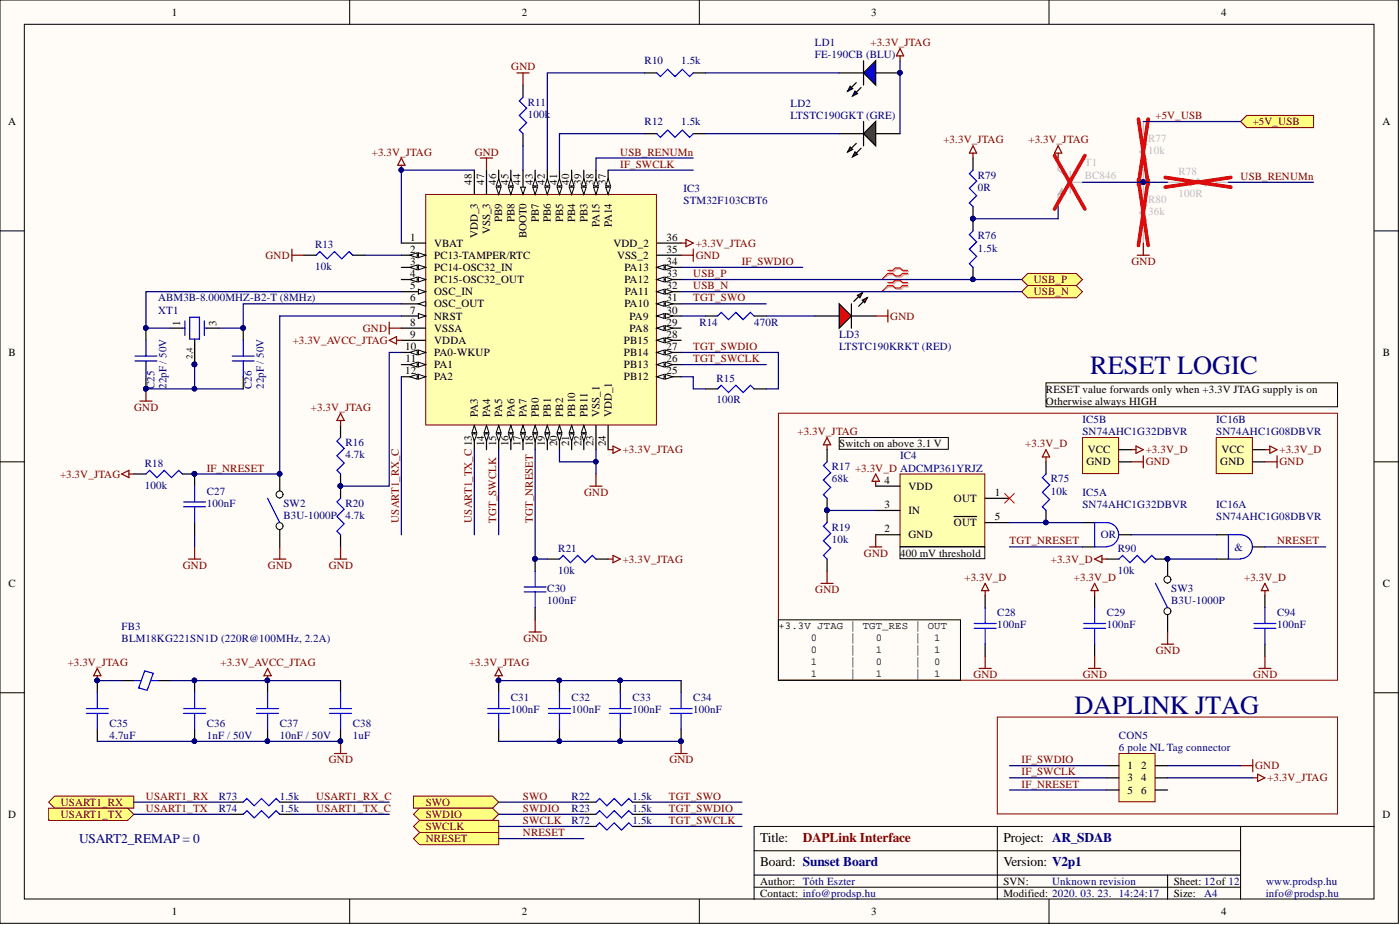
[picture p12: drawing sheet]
<svg xmlns="http://www.w3.org/2000/svg" width="292mm" height="193mm" viewBox="0 0 292 193" stroke-linecap="round" stroke-linejoin="round" font-family="sans-serif">
<defs><g id="words">
<g font-size="5.5" fill="#000080">
<text x="227.5" y="77.9">RESET LOGIC</text>
<text x="224.2" y="148.9">DAPLINK JTAG</text>
</g>
<text font-size="2.8" fill="#000080" x="16.5" y="175.9">USART2_REMAP = 0</text>
<g font-size="2.8">
<text x="158.6" y="175.6">Title:</text>
<text x="209.4" y="175.6">Project: AR_SDAB</text>
<text x="158.6" y="180.7">Board: Sunset Board</text>
<text x="209.4" y="180.7">Version: V2p1</text>
</g>
<text font-size="2.8" fill="#800000" x="167.5" y="175.6">DAPLink Interface</text>
<g font-size="2.3">
<text x="35.9" y="3.3">1</text>
<text x="108.9" y="3.3">2</text>
<text x="181.8" y="3.3">3</text>
<text x="254.8" y="3.3">4</text>
<text x="1.7" y="26.1">A</text>
<text x="288.4" y="26.1">A</text>
<text x="98.5" y="38.5" transform="rotate(-90 98.5 38.5)">48</text>
<text x="101" y="38.5" transform="rotate(-90 101 38.5)">47</text>
<text x="103.5" y="38.5" transform="rotate(-90 103.5 38.5)">46</text>
<text x="106.1" y="38.5" transform="rotate(-90 106.1 38.5)">45</text>
<text x="108.6" y="38.5" transform="rotate(-90 108.6 38.5)">44</text>
<text x="111.1" y="38.5" transform="rotate(-90 111.1 38.5)">43</text>
<text x="113.7" y="38.5" transform="rotate(-90 113.7 38.5)">42</text>
<text x="116.2" y="38.5" transform="rotate(-90 116.2 38.5)">41</text>
<text x="118.8" y="38.5" transform="rotate(-90 118.8 38.5)">40</text>
<text x="121.3" y="38.5" transform="rotate(-90 121.3 38.5)">39</text>
<text x="123.8" y="38.5" transform="rotate(-90 123.8 38.5)">38</text>
<text x="126.4" y="38.5" transform="rotate(-90 126.4 38.5)">37</text>
<text x="104.8" y="46.3" transform="rotate(-90 104.8 46.3)">PB9</text>
<text x="107.3" y="46.3" transform="rotate(-90 107.3 46.3)">PB8</text>
<text x="112.4" y="46.3" transform="rotate(-90 112.4 46.3)">PB7</text>
<text x="115" y="46.3" transform="rotate(-90 115 46.3)">PB6</text>
<text x="117.5" y="46.3" transform="rotate(-90 117.5 46.3)">PB5</text>
<text x="120" y="46.3" transform="rotate(-90 120 46.3)">PB4</text>
<text x="122.6" y="46.3" transform="rotate(-90 122.6 46.3)">PB3</text>
<text x="125.1" y="47.3" transform="rotate(-90 125.1 47.3)">PA15</text>
<text x="127.6" y="47.3" transform="rotate(-90 127.6 47.3)">PA14</text>
<text x="85.6" y="50.2">1</text>
<text x="85.6" y="52.7">2</text>
<text x="90.6" y="51.5">VBAT</text>
<text x="99.7" y="49.6" transform="rotate(-90 99.7 49.6)">VDD_3</text>
<text x="102.3" y="48.8" transform="rotate(-90 102.3 48.8)">VSS_3</text>
<text x="109.9" y="49.7" transform="rotate(-90 109.9 49.7)">BOOT0</text>
<text x="128" y="51.5">VDD_2</text>
<text x="139.1" y="52.7">35</text>
<text x="139.1" y="50.2">36</text>
<text x="85.6" y="55.3">3</text>
<text x="85.6" y="57.8">4</text>
<text x="90.6" y="54">PC13-TAMPER/RTC</text>
<text x="90.6" y="56.5">PC14-OSC32_IN</text>
<text x="90.6" y="59.1">PC15-OSC32_OUT</text>
<text x="128.7" y="54">VSS_2</text>
<text x="130.3" y="59.1">PA12</text>
<text x="130.3" y="56.5">PA13</text>
<text x="139.1" y="57.8">33</text>
<text x="139.1" y="55.3">34</text>
<text x="85.6" y="60.3">5</text>
<text x="85.6" y="62.9">6</text>
<text x="85.6" y="65.4">7</text>
<text x="90.6" y="61.6">OSC_IN</text>
<text x="90.6" y="64.1">OSC_OUT</text>
<text x="130.3" y="64.1">PA10</text>
<text x="130.3" y="61.6">PA11</text>
<text x="139.1" y="65.4">30</text>
<text x="139.1" y="62.9">31</text>
<text x="139.1" y="60.3">32</text>
<text x="37.6" y="67.9" transform="rotate(-90 37.6 67.9)">1</text>
<text x="45.2" y="67.9" transform="rotate(-90 45.2 67.9)">3</text>
<text x="85.6" y="67.9">8</text>
<text x="85.6" y="70.5">9</text>
<text x="90.6" y="66.7">NRST</text>
<text x="90.6" y="69.2">VSSA</text>
<text x="90.6" y="71.8">VDDA</text>
<text x="130.2" y="71.8">PB15</text>
<text x="131.4" y="69.2">PA8</text>
<text x="131.4" y="66.7">PA9</text>
<text x="139.1" y="70.5">28</text>
<text x="139.1" y="67.9">29</text>
<text x="1.8" y="74.3">B</text>
<text x="84.5" y="73">10</text>
<text x="84.6" y="75.6">11</text>
<text x="90.6" y="74.3">PA0-WKUP</text>
<text x="90.6" y="76.8">PA1</text>
<text x="130.2" y="76.8">PB13</text>
<text x="130.2" y="74.3">PB14</text>
<text x="139.1" y="75.6">26</text>
<text x="139.1" y="73">27</text>
<text x="288.5" y="74.3">B</text>
<text x="84.5" y="78.1">12</text>
<text x="90.6" y="79.4">PA2</text>
<text x="130.2" y="79.4">PB12</text>
<text x="139.1" y="78.1">25</text>
<text x="218.2" y="81.9">RESET value forwards only when +3.3V JTAG supply is on</text>
<text x="99.7" y="87" transform="rotate(-90 99.7 87)">PA3</text>
<text x="102.3" y="87" transform="rotate(-90 102.3 87)">PA4</text>
<text x="104.8" y="87" transform="rotate(-90 104.8 87)">PA5</text>
<text x="107.3" y="87" transform="rotate(-90 107.3 87)">PA6</text>
<text x="109.9" y="87" transform="rotate(-90 109.9 87)">PA7</text>
<text x="112.4" y="87" transform="rotate(-90 112.4 87)">PB0</text>
<text x="115" y="87" transform="rotate(-90 115 87)">PB1</text>
<text x="117.5" y="87" transform="rotate(-90 117.5 87)">PB2</text>
<text x="120" y="87" transform="rotate(-90 120 87)">PB10</text>
<text x="122.6" y="87" transform="rotate(-90 122.6 87)">PB11</text>
<text x="125.1" y="87" transform="rotate(-90 125.1 87)">VSS_1</text>
<text x="127.6" y="87" transform="rotate(-90 127.6 87)">VDD_1</text>
<text x="218.2" y="84.4">Otherwise always HIGH</text>
<text x="101" y="93" transform="rotate(-90 101 93)">14</text>
<text x="103.5" y="93" transform="rotate(-90 103.5 93)">15</text>
<text x="106.1" y="93" transform="rotate(-90 106.1 93)">16</text>
<text x="108.6" y="93" transform="rotate(-90 108.6 93)">17</text>
<text x="111.1" y="93" transform="rotate(-90 111.1 93)">18</text>
<text x="113.7" y="93" transform="rotate(-90 113.7 93)">19</text>
<text x="116.2" y="93" transform="rotate(-90 116.2 93)">20</text>
<text x="118.8" y="93" transform="rotate(-90 118.8 93)">21</text>
<text x="121.3" y="93" transform="rotate(-90 121.3 93)">22</text>
<text x="123.8" y="93" transform="rotate(-90 123.8 93)">23</text>
<text x="126.4" y="93" transform="rotate(-90 126.4 93)">24</text>
<text x="175.1" y="93.3">Switch on above 3.1 V</text>
<text x="226.9" y="94.6">VCC</text>
<text x="254.9" y="94.6">VCC</text>
<text x="184.6" y="100.9">4</text>
<text x="226.7" y="97.1">GND</text>
<text x="254.6" y="97.1">GND</text>
<text x="184.6" y="106">3</text>
<text x="189.6" y="107.2">IN</text>
<text x="189.6" y="102.2">VDD</text>
<text x="199" y="104.7">OUT</text>
<text x="207.6" y="103.4">1</text>
<text x="184.6" y="111.1">2</text>
<text x="189.6" y="112.3">GND</text>
<text x="199" y="109.8">OUT</text>
<text x="207.6" y="108.5">5</text>
<text x="187.8" y="116.1">400 mV threshold</text>
<text x="1.8" y="122.5">C</text>
<text x="288.5" y="122.5">C</text>
<text x="235.2" y="160.5">1</text>
<text x="238.1" y="160.5">2</text>
<text x="235.2" y="163">3</text>
<text x="235.2" y="165.6">5</text>
<text x="238.1" y="163">4</text>
<text x="238.1" y="165.6">6</text>
<text x="1.7" y="170.6">D</text>
<text x="288.4" y="170.6">D</text>
<text x="158.6" y="184.6">Author: Tóth Eszter</text>
<text x="209.4" y="184.6">SVN:</text>
<text x="244.9" y="184.6">Sheet: 12of 12</text>
<text x="35.9" y="190.9">1</text>
<text x="108.9" y="190.9">2</text>
<text x="158.6" y="187.1">Contact: info@prodsp.hu</text>
<text x="181.8" y="190.9">3</text>
<text x="209.4" y="187.1">Modified: 2020. 03. 23. 14:24:17</text>
<text x="244.9" y="187.1">Size:</text>
<text x="254.8" y="190.9">4</text>
</g>
<g font-size="2.3" fill="#000080">
<text x="170" y="9.6">LD1</text>
<text x="134.5" y="13.4">R10</text>
<text x="142.1" y="13.4">1.5k</text>
<text x="170" y="12.2">FE-190CB (BLU)</text>
<text x="110.1" y="22.1">R11</text>
<text x="164.9" y="22.3">LD2</text>
<text x="110.1" y="24.6">100k</text>
<text x="134.5" y="26.1">R12</text>
<text x="142.1" y="26.1">1.5k</text>
<text x="164.9" y="24.8">LTSTC190GKT (GRE)</text>
<text x="142.6" y="40.1">IC3</text>
<text x="204" y="37.3">R79</text>
<text x="204" y="39.8">0R</text>
<text x="142.6" y="42.6">STM32F103CBT6</text>
<text x="65.7" y="51.7">R13</text>
<text x="204" y="49.9">R76</text>
<text x="204" y="52.5">1.5k</text>
<text x="65.7" y="56.3">10k</text>
<text x="33" y="65.4">XT1</text>
<text x="33" y="62.9">ABM3B-8.000MHZ-B2-T (8MHz)</text>
<text x="145.9" y="67.9">R14</text>
<text x="157.3" y="67.9">470R</text>
<text x="175.1" y="70.5">LD3</text>
<text x="175.1" y="73">LTSTC190KRKT (RED)</text>
<text x="32.2" y="81.1" transform="rotate(-90 32.2 81.1)">C25</text>
<text x="34.8" y="81.1" transform="rotate(-90 34.8 81.1)">22pF / 50V</text>
<text x="52.5" y="81.1" transform="rotate(-90 52.5 81.1)">C26</text>
<text x="55.1" y="81.1" transform="rotate(-90 55.1 81.1)">22pF / 50V</text>
<text x="149.5" y="79.6">R15</text>
<text x="149.5" y="84.2">100R</text>
<text x="225.8" y="88.2">IC5B</text>
<text x="253.8" y="88.2">IC16B</text>
<text x="72.1" y="93">R16</text>
<text x="72.1" y="95.6">4.7k</text>
<text x="187.8" y="95.8">IC4</text>
<text x="225.8" y="90.8">SN74AHC1G32DBVR</text>
<text x="253.8" y="90.8">SN74AHC1G08DBVR</text>
<text x="30.2" y="97.4">R18</text>
<text x="30.2" y="101.9">100k</text>
<text x="173.6" y="98.1">R17 +3.3V_D ADCMP361YRJZ</text>
<text x="173.6" y="100.7">68k</text>
<text x="219.3" y="100.7">R75</text>
<text x="43.1" y="103.2">C27</text>
<text x="43.1" y="105.7">100nF</text>
<text x="59.1" y="105.7">SW2</text>
<text x="72.1" y="105.7">R20</text>
<text x="219.3" y="103.2">10k</text>
<text x="225.8" y="103.4">IC5A</text>
<text x="225.8" y="106">SN74AHC1G32DBVR</text>
<text x="253.8" y="106">IC16A</text>
<text x="59.1" y="108.3">B3U-1000P</text>
<text x="72.1" y="108.3">4.7k</text>
<text x="173.6" y="110.8">R19</text>
<text x="173.6" y="113.3">10k</text>
<text x="229.7" y="112.3">OR</text>
<text x="253.8" y="108.5">SN74AHC1G08DBVR</text>
<text x="116.5" y="115.1">R21</text>
<text x="116.5" y="119.7">10k</text>
<text x="233.2" y="115.1">R90</text>
<text x="233.2" y="119.7">10k</text>
<text x="257.6" y="114.9">&amp;</text>
<text x="114.2" y="123.5">C30</text>
<text x="244.4" y="123.5">SW3</text>
<text x="25.4" y="131.3">FB3</text>
<text x="114.2" y="126">100nF</text>
<text x="208.1" y="128.5">C28</text>
<text x="208.1" y="131.1">100nF</text>
<text x="230.9" y="128.5">C29</text>
<text x="230.9" y="131.1">100nF</text>
<text x="244.4" y="126">B3U-1000P</text>
<text x="266.5" y="128.5">C94</text>
<text x="266.5" y="131.1">100nF</text>
<text x="25.4" y="133.9">BLM18KG221SN1D (220R@100MHz, 2.2A)</text>
<text x="106.6" y="146.3">C31</text>
<text x="106.6" y="148.8">100nF</text>
<text x="119.3" y="146.3">C32</text>
<text x="119.3" y="148.8">100nF</text>
<text x="132" y="146.3">C33</text>
<text x="132" y="148.8">100nF</text>
<text x="144.6" y="146.3">C34</text>
<text x="144.6" y="148.8">100nF</text>
<text x="22.8" y="151.6">C35</text>
<text x="22.8" y="154.2">4.7uF</text>
<text x="43.1" y="151.6">C36</text>
<text x="43.1" y="154.2">1nF / 50V</text>
<text x="58.4" y="151.6">C37</text>
<text x="58.4" y="154.2">10nF / 50V</text>
<text x="73.6" y="151.6">C38</text>
<text x="73.6" y="154.2">1uF</text>
<text x="233.5" y="154.2">CON5</text>
<text x="233.5" y="156.7">6 pole NL Tag connector</text>
<text x="45.7" y="166.8">R73</text>
<text x="58.4" y="166.8">1.5k</text>
<text x="119.3" y="166.8">R22</text>
<text x="132" y="166.8">1.5k</text>
<text x="45.7" y="169.4">R74</text>
<text x="58.4" y="169.4">1.5k</text>
<text x="119.3" y="169.4">R23</text>
<text x="119.3" y="171.9">R72</text>
<text x="132" y="169.4">1.5k</text>
<text x="132" y="171.9">1.5k</text>
<text x="219.5" y="184.6">Unknown revision</text>
<text x="264.2" y="184.6">www.prodsp.hu</text>
<text x="251.2" y="187.1">A4</text>
<text x="264.1" y="187.1">info@prodsp.hu</text>
</g>
<g font-size="2.3" fill="#800000">
<text x="181.6" y="9.6">+3.3V_JTAG</text>
<text x="106.7" y="14.7">GND</text>
<text x="196.8" y="29.9">+3.3V_JTAG</text>
<text x="214.6" y="29.9">+3.3V_JTAG</text>
<text x="241.1" y="24.8">+5V_USB</text>
<text x="261.4" y="26.1">+5V_USB</text>
<text x="77.6" y="32.5">+3.3V_JTAG</text>
<text x="99.1" y="32.5">GND</text>
<text x="129.4" y="35">IF_SWCLK</text>
<text x="129.4" y="32.5">USB_RENUMn</text>
<text x="258.8" y="37.5">USB_RENUMn</text>
<text x="145.2" y="51.5">+3.3V_JTAG</text>
<text x="55.4" y="54">GND</text>
<text x="144.6" y="57.8">USB_P</text>
<text x="145.2" y="54">GND</text>
<text x="154.8" y="55.3">IF_SWDIO</text>
<text x="215.7" y="59.1">USB_P</text>
<text x="236.1" y="55.3">GND</text>
<text x="144.6" y="62.9">TGT_SWO</text>
<text x="144.6" y="60.3">USB_N</text>
<text x="215.7" y="61.6">USB_N</text>
<text x="61.1" y="71.8">+3.3V_AVCC_JTAG</text>
<text x="75.7" y="69.2">GND</text>
<text x="185.8" y="66.7">GND</text>
<text x="144.6" y="73">TGT_SWDIO</text>
<text x="144.6" y="75.6">TGT_SWCLK</text>
<text x="28" y="85.7">GND</text>
<text x="64.9" y="85.7">+3.3V_JTAG</text>
<text x="129.9" y="94.6">+3.3V_JTAG</text>
<text x="166.4" y="90.8">+3.3V_JTAG</text>
<text x="213.9" y="93.3">+3.3V_D</text>
<text x="239" y="94.6">+3.3V_D</text>
<text x="267" y="94.6">+3.3V_D</text>
<text x="12.5" y="99.6">+3.3V_JTAG</text>
<text x="43.1" y="98.4">IF_NRESET</text>
<text x="239" y="97.1">GND</text>
<text x="267" y="97.1">GND</text>
<text x="121.9" y="103.4">GND</text>
<text x="83.2" y="109" transform="rotate(-90 83.2 109)">USART1_RX_C</text>
<text x="98.5" y="109" transform="rotate(-90 98.5 109)">USART1_TX_C 13</text>
<text x="103.5" y="109" transform="rotate(-90 103.5 109)">TGT_SWCLK</text>
<text x="111.1" y="109" transform="rotate(-90 111.1 109)">TGT_NRESET</text>
<text x="210.6" y="113.6">TGT_NRESET</text>
<text x="266.5" y="113.6">NRESET</text>
<text x="38.1" y="118.7">GND</text>
<text x="55.9" y="118.7">GND</text>
<text x="68.6" y="118.7">GND</text>
<text x="129.9" y="117.4">+3.3V_JTAG</text>
<text x="180.3" y="116.1">GND</text>
<text x="219.3" y="117.4">+3.3V_D</text>
<text x="170.1" y="123.7">GND</text>
<text x="201.2" y="121.2">+3.3V_D</text>
<text x="224.1" y="121.2">+3.3V_D</text>
<text x="259.6" y="121.2">+3.3V_D</text>
<text x="109.2" y="133.9">GND</text>
<text x="241.2" y="136.4">GND</text>
<text x="14.1" y="138.9">+3.3V_JTAG</text>
<text x="46" y="138.9">+3.3V_AVCC_JTAG</text>
<text x="97.9" y="138.9">+3.3V_JTAG</text>
<text x="203.1" y="141.5">GND</text>
<text x="225.9" y="141.5">GND</text>
<text x="261.5" y="141.5">GND</text>
<text x="68.6" y="159.2">GND</text>
<text x="139.7" y="159.2">GND</text>
<text x="213.2" y="161.8">IF_SWCLK</text>
<text x="213.2" y="159.2">IF_SWDIO</text>
<text x="261.9" y="160.5">GND</text>
<text x="30.5" y="166.8">USART1_RX</text>
<text x="66" y="166.8">USART1_RX_C</text>
<text x="109.1" y="166.8">SWO</text>
<text x="139.6" y="166.8">TGT_SWO</text>
<text x="213.2" y="164.3">IF_NRESET</text>
<text x="264.4" y="163">+3.3V_JTAG</text>
<text x="12.7" y="168.1">USART1_RX</text>
<text x="12.7" y="170.6">USART1_TX</text>
<text x="30.5" y="169.4">USART1_TX</text>
<text x="66" y="169.4">USART1_TX_C</text>
<text x="88.8" y="168.1">SWO</text>
<text x="88.8" y="170.6">SWDIO</text>
<text x="88.8" y="173.2">SWCLK</text>
<text x="109.1" y="171.9">SWCLK</text>
<text x="109.1" y="169.4">SWDIO</text>
<text x="139.6" y="169.4">TGT_SWDIO</text>
<text x="139.6" y="171.9">TGT_SWCLK</text>
<text x="88.8" y="175.7">NRESET</text>
<text x="109.1" y="174.4">NRESET</text>
</g>
<g font-size="2.3" fill="#bfbebc">
<text x="239.6" y="29.7">R77</text>
<text x="226.4" y="34.7">T1</text>
<text x="239.6" y="32.2">10k</text>
<text x="226.4" y="37.3">BC846</text>
<text x="245.9" y="36.5">R78</text>
<text x="245.9" y="41.1">100R</text>
<text x="239.6" y="42.3">R80</text>
<text x="239.6" y="44.9">36k</text>
</g>
<g font-size="2.2">
<text x="162.4" y="131.2">+3.3V JTAG | TGT_RES | OUT</text>
<text x="169.2" y="133.7">0</text>
<text x="169.2" y="136.2">0</text>
<text x="177.3" y="133.7">|</text>
<text x="177.3" y="136.2">|</text>
<text x="182.7" y="133.7">0</text>
<text x="182.7" y="136.2">1</text>
<text x="190.9" y="133.7">|</text>
<text x="190.9" y="136.2">|</text>
<text x="194.9" y="133.7">1</text>
<text x="194.9" y="136.2">1</text>
<text x="169.2" y="138.8">1</text>
<text x="169.2" y="141.3">1</text>
<text x="177.3" y="138.8">|</text>
<text x="177.3" y="141.3">|</text>
<text x="182.7" y="138.8">0</text>
<text x="182.7" y="141.3">1</text>
<text x="190.9" y="138.8">|</text>
<text x="190.9" y="141.3">|</text>
<text x="194.9" y="138.8">0</text>
<text x="194.9" y="141.3">1</text>
</g>
<text font-size="1.9" x="40.2" y="74.8" transform="rotate(-90 40.2 74.8)">2,4</text>
</g></defs>
<g fill="#fffcf8" stroke="#000" stroke-width=".21">
<path d="M0 0h291.8v192.6h-291.8z"/>
<path d="M5.1 5.1h281.6v182.4h-281.6z"/>
</g>
<g fill="none" stroke="#000" stroke-width=".21">
<path d="M73 0v5.1M145.9 0v5.1M218.9 0v5.1M0 48.2h5.1M286.8 48.2h5M0 96.3h5.1M286.8 96.3h5M0 144.5h5.1M286.8 144.5h5M157.3 177.5h101.5M208.1 172.4v15.2M258.8 172.4h-101.5v15.2"/>
<path d="M286.8 172.4h-28v15.2M73 187.6v5.1M145.9 187.6v5.1M157.3 182.6h101.5M157.3 185.1h101.5M218.9 187.6v5.1M243.6 182.6v5"/>
</g>
<path d="M208.1 149.6h71v20.2h-71z" fill="none" stroke="#800000" stroke-width=".21"/>
<path d="M88.8 40.6h48.2v48.1h-48.2z" fill="#ffffb0" stroke="#800000" stroke-width=".21"/>
<path d="M83.7 50.7h5.1M83.7 53.2h5.1" fill="none" stroke="#000" stroke-width=".25"/>
<path d="M87.3 52.7l1.5 .5-1.5 .5z" fill="#fffcf8"/>
<path d="M87.3 52.7l1.5 .5-1.5 .5z" fill="none" stroke="#000" stroke-width=".21"/>
<path d="M85.5 53.2l1.5-.5v1z" fill="#fffcf8"/>
<path d="M85.5 53.2l1.5-.5v1z" fill="none" stroke="#000" stroke-width=".21"/>
<path d="M83.7 55.8h5.1" fill="none" stroke="#000" stroke-width=".25"/>
<path d="M87.3 55.3l1.5 .5-1.5 .5z" fill="#fffcf8"/>
<path d="M87.3 55.3l1.5 .5-1.5 .5z" fill="none" stroke="#000" stroke-width=".21"/>
<path d="M85.5 55.8l1.5-.5v1z" fill="#fffcf8"/>
<path d="M85.5 55.8l1.5-.5v1z" fill="none" stroke="#000" stroke-width=".21"/>
<path d="M83.7 58.3h5.1" fill="none" stroke="#000" stroke-width=".25"/>
<path d="M87.3 57.8l1.5 .5-1.5 .5z" fill="#fffcf8"/>
<path d="M87.3 57.8l1.5 .5-1.5 .5z" fill="none" stroke="#000" stroke-width=".21"/>
<path d="M85.5 58.3l1.5-.5v1z" fill="#fffcf8"/>
<path d="M85.5 58.3l1.5-.5v1z" fill="none" stroke="#000" stroke-width=".21"/>
<path d="M83.7 60.8h5.1" fill="none" stroke="#000" stroke-width=".25"/>
<path d="M87.3 60.3l1.5 .5-1.5 .6z" fill="#fffcf8"/>
<path d="M87.3 60.3l1.5 .5-1.5 .6z" fill="none" stroke="#000" stroke-width=".21"/>
<path d="M83.7 63.4h5.1" fill="none" stroke="#000" stroke-width=".25"/>
<path d="M87.3 63.4l1.5-.5v1z" fill="#fffcf8"/>
<path d="M87.3 63.4l1.5-.5v1z" fill="none" stroke="#000" stroke-width=".21"/>
<path d="M83.7 65.9h5.1" fill="none" stroke="#000" stroke-width=".25"/>
<path d="M87.3 65.4l1.5 .5-1.5 .5z" fill="#fffcf8"/>
<path d="M87.3 65.4l1.5 .5-1.5 .5z" fill="none" stroke="#000" stroke-width=".21"/>
<path d="M83.7 68.5h5.1M83.7 71h5.1M83.7 73.5h5.1" fill="none" stroke="#000" stroke-width=".25"/>
<path d="M87.3 73l1.5 .5-1.5 .5z" fill="#fffcf8"/>
<path d="M87.3 73l1.5 .5-1.5 .5z" fill="none" stroke="#000" stroke-width=".21"/>
<path d="M85.5 73.5l1.5-.5v1z" fill="#fffcf8"/>
<path d="M85.5 73.5l1.5-.5v1z" fill="none" stroke="#000" stroke-width=".21"/>
<path d="M83.7 76.1h5.1" fill="none" stroke="#000" stroke-width=".25"/>
<path d="M87.3 75.6l1.5 .5-1.5 .5z" fill="#fffcf8"/>
<path d="M87.3 75.6l1.5 .5-1.5 .5z" fill="none" stroke="#000" stroke-width=".21"/>
<path d="M85.5 76.1l1.5-.5v1z" fill="#fffcf8"/>
<path d="M85.5 76.1l1.5-.5v1z" fill="none" stroke="#000" stroke-width=".21"/>
<path d="M83.7 78.6h5.1" fill="none" stroke="#000" stroke-width=".25"/>
<path d="M87.3 78.1l1.5 .5-1.5 .5z" fill="#fffcf8"/>
<path d="M87.3 78.1l1.5 .5-1.5 .5z" fill="none" stroke="#000" stroke-width=".21"/>
<path d="M85.5 78.6l1.5-.5v1z" fill="#fffcf8"/>
<path d="M85.5 78.6l1.5-.5v1z" fill="none" stroke="#000" stroke-width=".21"/>
<path d="M99 88.7v5.1" fill="none" stroke="#000" stroke-width=".25"/>
<path d="M99 88.7l.5 1.6h-1z" fill="#fffcf8"/>
<path d="M99 88.7l.5 1.6h-1z" fill="none" stroke="#000" stroke-width=".21"/>
<path d="M98.5 90.5h1l-.5 1.5z" fill="#fffcf8"/>
<path d="M98.5 90.5h1l-.5 1.5z" fill="none" stroke="#000" stroke-width=".21"/>
<path d="M101.5 88.7v5.1" fill="none" stroke="#000" stroke-width=".25"/>
<path d="M101.5 88.7l.5 1.6h-1z" fill="#fffcf8"/>
<path d="M101.5 88.7l.5 1.6h-1z" fill="none" stroke="#000" stroke-width=".21"/>
<path d="M101 90.5h1l-.5 1.5z" fill="#fffcf8"/>
<path d="M101 90.5h1l-.5 1.5z" fill="none" stroke="#000" stroke-width=".21"/>
<path d="M104 88.7v5.1" fill="none" stroke="#000" stroke-width=".25"/>
<path d="M104 88.7l.6 1.6h-1.1z" fill="#fffcf8"/>
<path d="M104 88.7l.6 1.6h-1.1z" fill="none" stroke="#000" stroke-width=".21"/>
<path d="M103.5 90.5h1.1l-.6 1.5z" fill="#fffcf8"/>
<path d="M103.5 90.5h1.1l-.6 1.5z" fill="none" stroke="#000" stroke-width=".21"/>
<path d="M106.6 88.7v5.1" fill="none" stroke="#000" stroke-width=".25"/>
<path d="M106.6 88.7l.5 1.6h-1z" fill="#fffcf8"/>
<path d="M106.6 88.7l.5 1.6h-1z" fill="none" stroke="#000" stroke-width=".21"/>
<path d="M106.1 90.5h1l-.5 1.5z" fill="#fffcf8"/>
<path d="M106.1 90.5h1l-.5 1.5z" fill="none" stroke="#000" stroke-width=".21"/>
<path d="M109.1 88.7v5.1" fill="none" stroke="#000" stroke-width=".25"/>
<path d="M109.1 88.7l.5 1.6h-1z" fill="#fffcf8"/>
<path d="M109.1 88.7l.5 1.6h-1z" fill="none" stroke="#000" stroke-width=".21"/>
<path d="M108.6 90.5h1l-.5 1.5z" fill="#fffcf8"/>
<path d="M108.6 90.5h1l-.5 1.5z" fill="none" stroke="#000" stroke-width=".21"/>
<path d="M111.7 88.7v5.1" fill="none" stroke="#000" stroke-width=".25"/>
<path d="M111.7 88.7l.5 1.6h-1.1z" fill="#fffcf8"/>
<path d="M111.7 88.7l.5 1.6h-1.1z" fill="none" stroke="#000" stroke-width=".21"/>
<path d="M111.1 90.5h1.1l-.5 1.5z" fill="#fffcf8"/>
<path d="M111.1 90.5h1.1l-.5 1.5z" fill="none" stroke="#000" stroke-width=".21"/>
<path d="M114.2 88.7v5.1" fill="none" stroke="#000" stroke-width=".25"/>
<path d="M114.2 88.7l.5 1.6h-1z" fill="#fffcf8"/>
<path d="M114.2 88.7l.5 1.6h-1z" fill="none" stroke="#000" stroke-width=".21"/>
<path d="M113.7 90.5h1l-.5 1.5z" fill="#fffcf8"/>
<path d="M113.7 90.5h1l-.5 1.5z" fill="none" stroke="#000" stroke-width=".21"/>
<path d="M116.7 88.7v5.1" fill="none" stroke="#000" stroke-width=".25"/>
<path d="M116.7 88.7l.5 1.6h-1z" fill="#fffcf8"/>
<path d="M116.7 88.7l.5 1.6h-1z" fill="none" stroke="#000" stroke-width=".21"/>
<path d="M116.2 90.5h1l-.5 1.5z" fill="#fffcf8"/>
<path d="M116.2 90.5h1l-.5 1.5z" fill="none" stroke="#000" stroke-width=".21"/>
<path d="M119.3 88.7v5.1" fill="none" stroke="#000" stroke-width=".25"/>
<path d="M119.3 88.7l.5 1.6h-1z" fill="#fffcf8"/>
<path d="M119.3 88.7l.5 1.6h-1z" fill="none" stroke="#000" stroke-width=".21"/>
<path d="M118.8 90.5h1l-.5 1.5z" fill="#fffcf8"/>
<path d="M118.8 90.5h1l-.5 1.5z" fill="none" stroke="#000" stroke-width=".21"/>
<path d="M121.8 88.7v5.1" fill="none" stroke="#000" stroke-width=".25"/>
<path d="M121.8 88.7l.5 1.6h-1z" fill="#fffcf8"/>
<path d="M121.8 88.7l.5 1.6h-1z" fill="none" stroke="#000" stroke-width=".21"/>
<path d="M121.3 90.5h1l-.5 1.5z" fill="#fffcf8"/>
<path d="M121.3 90.5h1l-.5 1.5z" fill="none" stroke="#000" stroke-width=".21"/>
<path d="M137 78.6h5.1M124.3 88.7v5.1M126.9 88.7v5.1" fill="none" stroke="#000" stroke-width=".25"/>
<path d="M137 78.6l1.6-.5v1z" fill="#fffcf8"/>
<path d="M137 78.6l1.6-.5v1z" fill="none" stroke="#000" stroke-width=".21"/>
<path d="M138.8 78.1l1.5 .5-1.5 .5z" fill="#fffcf8"/>
<path d="M138.8 78.1l1.5 .5-1.5 .5z" fill="none" stroke="#000" stroke-width=".21"/>
<path d="M137 76.1h5.1" fill="none" stroke="#000" stroke-width=".25"/>
<path d="M137 76.1l1.6-.5v1z" fill="#fffcf8"/>
<path d="M137 76.1l1.6-.5v1z" fill="none" stroke="#000" stroke-width=".21"/>
<path d="M138.8 75.6l1.5 .5-1.5 .5z" fill="#fffcf8"/>
<path d="M138.8 75.6l1.5 .5-1.5 .5z" fill="none" stroke="#000" stroke-width=".21"/>
<path d="M137 73.5h5.1" fill="none" stroke="#000" stroke-width=".25"/>
<path d="M137 73.5l1.6-.5v1z" fill="#fffcf8"/>
<path d="M137 73.5l1.6-.5v1z" fill="none" stroke="#000" stroke-width=".21"/>
<path d="M138.8 73l1.5 .5-1.5 .5z" fill="#fffcf8"/>
<path d="M138.8 73l1.5 .5-1.5 .5z" fill="none" stroke="#000" stroke-width=".21"/>
<path d="M137 71h5.1" fill="none" stroke="#000" stroke-width=".25"/>
<path d="M137 71l1.6-.5v1z" fill="#fffcf8"/>
<path d="M137 71l1.6-.5v1z" fill="none" stroke="#000" stroke-width=".21"/>
<path d="M138.8 70.5l1.5 .5-1.5 .5z" fill="#fffcf8"/>
<path d="M138.8 70.5l1.5 .5-1.5 .5z" fill="none" stroke="#000" stroke-width=".21"/>
<path d="M137 68.5h5.1" fill="none" stroke="#000" stroke-width=".25"/>
<path d="M137 68.5l1.6-.6v1.1z" fill="#fffcf8"/>
<path d="M137 68.5l1.6-.6v1.1z" fill="none" stroke="#000" stroke-width=".21"/>
<path d="M138.8 67.9l1.5 .6-1.5 .5z" fill="#fffcf8"/>
<path d="M138.8 67.9l1.5 .6-1.5 .5z" fill="none" stroke="#000" stroke-width=".21"/>
<path d="M137 65.9h5.1" fill="none" stroke="#000" stroke-width=".25"/>
<path d="M137 65.9l1.6-.5v1z" fill="#fffcf8"/>
<path d="M137 65.9l1.6-.5v1z" fill="none" stroke="#000" stroke-width=".21"/>
<path d="M138.8 65.4l1.5 .5-1.5 .5z" fill="#fffcf8"/>
<path d="M138.8 65.4l1.5 .5-1.5 .5z" fill="none" stroke="#000" stroke-width=".21"/>
<path d="M137 63.4h5.1" fill="none" stroke="#000" stroke-width=".25"/>
<path d="M137 63.4l1.6-.5v1z" fill="#fffcf8"/>
<path d="M137 63.4l1.6-.5v1z" fill="none" stroke="#000" stroke-width=".21"/>
<path d="M138.8 62.9l1.5 .5-1.5 .5z" fill="#fffcf8"/>
<path d="M138.8 62.9l1.5 .5-1.5 .5z" fill="none" stroke="#000" stroke-width=".21"/>
<path d="M137 60.8h5.1" fill="none" stroke="#000" stroke-width=".25"/>
<path d="M137 60.8l1.6-.5v1.1z" fill="#fffcf8"/>
<path d="M137 60.8l1.6-.5v1.1z" fill="none" stroke="#000" stroke-width=".21"/>
<path d="M138.8 60.3l1.5 .5-1.5 .6z" fill="#fffcf8"/>
<path d="M138.8 60.3l1.5 .5-1.5 .6z" fill="none" stroke="#000" stroke-width=".21"/>
<path d="M137 58.3h5.1" fill="none" stroke="#000" stroke-width=".25"/>
<path d="M137 58.3l1.6-.5v1z" fill="#fffcf8"/>
<path d="M137 58.3l1.6-.5v1z" fill="none" stroke="#000" stroke-width=".21"/>
<path d="M138.8 57.8l1.5 .5-1.5 .5z" fill="#fffcf8"/>
<path d="M138.8 57.8l1.5 .5-1.5 .5z" fill="none" stroke="#000" stroke-width=".21"/>
<path d="M137 55.8h5.1" fill="none" stroke="#000" stroke-width=".25"/>
<path d="M137 55.8l1.6-.5v1z" fill="#fffcf8"/>
<path d="M137 55.8l1.6-.5v1z" fill="none" stroke="#000" stroke-width=".21"/>
<path d="M138.8 55.3l1.5 .5-1.5 .5z" fill="#fffcf8"/>
<path d="M138.8 55.3l1.5 .5-1.5 .5z" fill="none" stroke="#000" stroke-width=".21"/>
<path d="M126.9 35.5v5.1M137 53.2h5.1M137 50.7h5.1" fill="none" stroke="#000" stroke-width=".25"/>
<path d="M126.4 39h1l-.5 1.6z" fill="#fffcf8"/>
<path d="M126.4 39h1l-.5 1.6z" fill="none" stroke="#000" stroke-width=".21"/>
<path d="M126.9 37.3l.5 1.5h-1z" fill="#fffcf8"/>
<path d="M126.9 37.3l.5 1.5h-1z" fill="none" stroke="#000" stroke-width=".21"/>
<path d="M124.3 35.5v5.1" fill="none" stroke="#000" stroke-width=".25"/>
<path d="M123.8 39h1.1l-.6 1.6z" fill="#fffcf8"/>
<path d="M123.8 39h1.1l-.6 1.6z" fill="none" stroke="#000" stroke-width=".21"/>
<path d="M124.3 37.3l.6 1.5h-1.1z" fill="#fffcf8"/>
<path d="M124.3 37.3l.6 1.5h-1.1z" fill="none" stroke="#000" stroke-width=".21"/>
<path d="M121.8 35.5v5.1" fill="none" stroke="#000" stroke-width=".25"/>
<path d="M121.3 39h1l-.5 1.6z" fill="#fffcf8"/>
<path d="M121.3 39h1l-.5 1.6z" fill="none" stroke="#000" stroke-width=".21"/>
<path d="M121.8 37.3l.5 1.5h-1z" fill="#fffcf8"/>
<path d="M121.8 37.3l.5 1.5h-1z" fill="none" stroke="#000" stroke-width=".21"/>
<path d="M119.3 35.5v5.1" fill="none" stroke="#000" stroke-width=".25"/>
<path d="M118.8 39h1l-.5 1.6z" fill="#fffcf8"/>
<path d="M118.8 39h1l-.5 1.6z" fill="none" stroke="#000" stroke-width=".21"/>
<path d="M119.3 37.3l.5 1.5h-1z" fill="#fffcf8"/>
<path d="M119.3 37.3l.5 1.5h-1z" fill="none" stroke="#000" stroke-width=".21"/>
<path d="M116.7 35.5v5.1" fill="none" stroke="#000" stroke-width=".25"/>
<path d="M116.2 39h1l-.5 1.6z" fill="#fffcf8"/>
<path d="M116.2 39h1l-.5 1.6z" fill="none" stroke="#000" stroke-width=".21"/>
<path d="M116.7 37.3l.5 1.5h-1z" fill="#fffcf8"/>
<path d="M116.7 37.3l.5 1.5h-1z" fill="none" stroke="#000" stroke-width=".21"/>
<path d="M114.2 35.5v5.1" fill="none" stroke="#000" stroke-width=".25"/>
<path d="M113.7 39h1l-.5 1.6z" fill="#fffcf8"/>
<path d="M113.7 39h1l-.5 1.6z" fill="none" stroke="#000" stroke-width=".21"/>
<path d="M114.2 37.3l.5 1.5h-1z" fill="#fffcf8"/>
<path d="M114.2 37.3l.5 1.5h-1z" fill="none" stroke="#000" stroke-width=".21"/>
<path d="M111.7 35.5v5.1" fill="none" stroke="#000" stroke-width=".25"/>
<path d="M111.1 39h1.1l-.5 1.6z" fill="#fffcf8"/>
<path d="M111.1 39h1.1l-.5 1.6z" fill="none" stroke="#000" stroke-width=".21"/>
<path d="M111.7 37.3l.5 1.5h-1.1z" fill="#fffcf8"/>
<path d="M111.7 37.3l.5 1.5h-1.1z" fill="none" stroke="#000" stroke-width=".21"/>
<path d="M109.1 35.5v5.1" fill="none" stroke="#000" stroke-width=".25"/>
<path d="M108.6 39h1l-.5 1.6z" fill="#fffcf8"/>
<path d="M108.6 39h1l-.5 1.6z" fill="none" stroke="#000" stroke-width=".21"/>
<path d="M106.6 35.5v5.1" fill="none" stroke="#000" stroke-width=".25"/>
<path d="M106.1 39h1l-.5 1.6z" fill="#fffcf8"/>
<path d="M106.1 39h1l-.5 1.6z" fill="none" stroke="#000" stroke-width=".21"/>
<path d="M106.6 37.3l.5 1.5h-1z" fill="#fffcf8"/>
<path d="M106.6 37.3l.5 1.5h-1z" fill="none" stroke="#000" stroke-width=".21"/>
<path d="M104 35.5v5.1" fill="none" stroke="#000" stroke-width=".25"/>
<path d="M103.5 39h1.1l-.6 1.6z" fill="#fffcf8"/>
<path d="M103.5 39h1.1l-.6 1.6z" fill="none" stroke="#000" stroke-width=".21"/>
<path d="M104 37.3l.6 1.5h-1.1z" fill="#fffcf8"/>
<path d="M104 37.3l.6 1.5h-1.1z" fill="none" stroke="#000" stroke-width=".21"/>
<g fill="none" stroke="#000" stroke-width=".25">
<path d="M109.1 17.7v2.6M99 35.5v5.1M101.5 35.5v5.1M109.1 27.9v2.5M63.4 53.2h2.6M73.6 53.2h2.5M30.5 68.5v2.5M30.5 78.6v2.5M35.5 68.5h2.6M40.6 70.7v5.4M43.1 68.5h2.6M50.8 68.5v2.5"/>
<path d="M50.8 78.6v2.5M170 65.9h5.1M177.6 65.9h5.1M27.9 98.9h2.6M38.1 98.9h2.5v2.5M71.1 88.7v2.6M71.1 98.9v5.1M147.2 81.1h2.5M157.3 81.1h2.6M40.6 109v2.6M71.1 111.6v2.5M111.7 116.6v2.6"/>
<path d="M114.2 116.6h2.5M124.3 116.6h2.6M111.7 126.8v2.5"/>
</g>
<g fill="#000080" stroke="#000080" stroke-width=".21">
<circle cx="40.6" cy="76" r=".47"/>
<circle cx="30.4" cy="68.4" r=".47"/>
<circle cx="30.4" cy="81.1" r=".47"/>
<circle cx="50.7" cy="68.4" r=".47"/>
<circle cx="40.6" cy="98.8" r=".47"/>
<circle cx="71" cy="101.4" r=".47"/>
<circle cx="111.6" cy="116.6" r=".47"/>
</g>
<g fill="none" stroke="#00f" stroke-width=".25">
<path d="M109.1 20.3l-.7 .7 1.5 1.6-1.5 1.5 1.5 1.5-1.5 1.5 .7 .8M66 53.2l.7-.7 1.6 1.5 1.5-1.5 1.5 1.5 1.5-1.5 .8 .7M28.2 75.3h4.5M28.2 74.3h4.5M30.5 71v3.3M30.5 75.3v3.3M38.1 68.5h.5M38.6 66.9v3.1M39.6 66.2h2v4.5h-2zM42.6 66.9v3.1M42.6 68.5h.5M48.5 75.3h4.5"/>
<path d="M48.5 74.3h4.5M50.8 71v3.3M50.8 75.3v3.3M30.5 98.9l.7-.8 1.5 1.5 1.6-1.5 1.5 1.5 1.5-1.5 .8 .8M71.1 91.3l-.8 .7 1.5 1.6-1.5 1.5 1.5 1.5-1.5 1.5 .8 .8M149.7 81.1l.8-.7 1.5 1.5 1.5-1.5 1.5 1.5 1.6-1.5 .7 .7M38.3 105.7h4.6M38.3 104.7h4.6M40.6 101.4v3.3M40.6 105.7v3.3M71.1 104l-.8 .7 1.5 1.5-1.5 1.6 1.5 1.5-1.5 1.5 .8 .8M111.7 119.2v3.3"/>
<path d="M116.7 116.6l.8-.7 1.5 1.5 1.5-1.5 1.6 1.5 1.5-1.5 .7 .7M109.4 122.5h4.5M109.4 123.5h4.5M111.7 123.5v3.3"/>
</g>
<g fill="none" stroke="#800000" stroke-width=".25">
<path d="M107.8 15.2h2.6M109.1 15.2v2.5M100.2 33h2.6M101.5 33v2.5M60.9 52v2.5M60.9 53.2h2.5M142.1 53.2h2.5M144.6 52v2.5M81.2 67.2v2.5M81.2 68.5h2.5M29.2 83.7h2.5M30.5 81.1v2.6"/>
<path d="M124.3 98.9v2.5M39.3 116.6h2.6M40.6 114.1v2.5M69.8 116.6h2.5M71.1 114.1v2.5M123.1 101.4h2.5M110.4 131.8h2.5M111.7 129.3v2.5"/>
</g>
<path d="M175.1 63.4l2.5 2.5-2.5 2.6z" fill="#ee0e22"/>
<path d="M175.1 63.4l2.5 2.5-2.5 2.6zM179.9 61.1l-1.8 1.8M180.9 62.1l-1.7 1.8" fill="none" stroke="#000" stroke-width=".25"/>
<path d="M179.9 62.6l1-.5-.5 1z" fill="#ee0e22"/>
<path d="M179.9 62.6l1-.5-.5 1z" fill="none" stroke="#000" stroke-width=".25"/>
<path d="M178.9 61.6l1-.5-.5 1z" fill="#ee0e22"/>
<path d="M175.1 27.9h5.1M182.7 27.9h5.1M177.6 63.4v5.1M178.9 61.6l1-.5-.5 1z" fill="none" stroke="#000" stroke-width=".25"/>
<path d="M180.2 27.9l2.5-2.5v5z" fill="#00bf00"/>
<path d="M178.6 29.9l-1.7 1.8M179.7 30.9l-1.8 1.8M180.2 27.9l2.5-2.5v5z" fill="none" stroke="#000" stroke-width=".25"/>
<path d="M177.4 30.7l.5 .5-1 .5z" fill="#00bf00"/>
<path d="M177.4 30.7l.5 .5-1 .5z" fill="none" stroke="#000" stroke-width=".25"/>
<path d="M178.4 31.7l.5 .5-1 .5z" fill="#00bf00"/>
<path d="M175.1 15.2h5.1M182.7 15.2h5.1M178.4 31.7l.5 .5-1 .5zM180.2 25.4v5" fill="none" stroke="#000" stroke-width=".25"/>
<circle cx="187.7" cy="15.2" r=".47" fill="#000080" stroke="#000080" stroke-width=".21"/>
<path d="M180.2 15.2l2.5-2.5v5z" fill="#00f"/>
<path d="M178.6 17.2l-1.7 1.8M179.7 18.3l-1.8 1.7M180.2 15.2l2.5-2.5v5z" fill="none" stroke="#000" stroke-width=".25"/>
<path d="M177.4 18l.5 .5-1 .5z" fill="#00f"/>
<path d="M177.4 18l.5 .5-1 .5z" fill="none" stroke="#000" stroke-width=".25"/>
<path d="M178.4 19l.5 .5-1 .5z" fill="#00f"/>
<path d="M134.5 15.2h2.5M144.6 15.2h2.6M178.4 19l.5 .5-1 .5zM180.2 12.7v5M134.5 27.9h2.5M144.6 27.9h2.6M147.2 65.9h2.5M157.3 65.9h2.6" fill="none" stroke="#000" stroke-width=".25"/>
<circle cx="187.7" cy="15.2" r=".47" fill="#000080" stroke="#000080" stroke-width=".21"/>
<path d="M137 15.2l.8 .8 1.5-1.6 1.5 1.6 1.6-1.6 1.5 1.6 .7-.8M137 27.9l.8 .7 1.5-1.5 1.5 1.5 1.6-1.5 1.5 1.5 .7-.7M149.7 65.9l.8-.7 1.5 1.5 1.5-1.5 1.5 1.5 1.6-1.5 .7 .7" fill="none" stroke="#00f" stroke-width=".25"/>
<path d="M182.7 65.9h2.5M185.2 64.7v2.5" fill="none" stroke="#800000" stroke-width=".25"/>
<path d="M233.5 157.2h7.5v10.1h-7.5z" fill="#ffffb0" stroke="#800000" stroke-width=".21"/>
<path d="M230.9 159.7h2.6M241.1 159.7h2.5M230.9 162.3h2.6M230.9 164.8h2.6M241.1 162.3h2.5M241.1 164.8h2.5" fill="none" stroke="#000" stroke-width=".25"/>
<g fill="none" stroke="#800000" stroke-width=".25">
<path d="M187.8 10.1l.7 1.6h-1.5zM187.8 11.7v1M83.7 33l.8 1.5h-1.5zM83.7 34.5v1M142.1 50.7h1M143.1 49.9l1.5 .8-1.5 .8zM25.4 98.9l1.5-.8v1.5zM26.9 98.9h1M71.1 86.2l.7 1.5h-1.5zM71.1 87.7v1M126.9 93.8h1M127.9 93l1.5 .8-1.5 .8z"/>
<path d="M258.8 159.7h2.6M261.4 158.5v2.5M261.4 162.3h1M262.4 161.5l1.5 .8-1.5 .7z"/>
</g>
<circle cx="83.7" cy="35.5" r=".47" fill="#000080" stroke="#000080" stroke-width=".21"/>
<g fill="#ffff80" stroke="#800000" stroke-width=".21">
<path d="M86.3 174.9l1.2-1.2h16.5v2.5h-16.5z" fill-rule="evenodd"/>
<path d="M86.3 166.1h16.5l1.2 1.2-1.2 1.3h-16.5z" fill-rule="evenodd"/>
<path d="M86.3 169.9l1.2-1.3h15.3l1.2 1.3-1.2 1.2h-15.3z" fill-rule="evenodd"/>
<path d="M86.3 172.4l1.2-1.3h16.5v2.6h-16.5z" fill-rule="evenodd"/>
<path d="M213.2 60.8l1.2-1.2h10.2l1.2 1.2-1.2 1.3h-10.2z" fill-rule="evenodd"/>
<path d="M213.2 58.3l1.2-1.3h10.2l1.2 1.3-1.2 1.3h-10.2z" fill-rule="evenodd"/>
</g>
<path d="M185.5 56.7h1l.5-.5h1l.5 .5h1.1M185.5 57.3h1l.5 .5h1l.5-.5h1.1M185.5 59.2h1l.5-.5h1l.5 .5h1.1M185.5 59.8h1l.5 .5h1l.5-.5h1.1" fill="none" stroke="#d0a19e" stroke-width=".25"/>
<path d="M185.5 57.3l-1.5 1M185.5 59.8l-1.5 1" fill="none" stroke="#d0a19e" stroke-width=".21"/>
<path d="M185.2 56.4h1.1l.5-.5h1l.5 .5h1M185.2 57h1.1l.5 .6h1l.5-.6h1M185.2 58.9h1.1l.5-.5h1l.5 .5h1M185.2 59.6h1.1l.5 .5h1l.5-.5h1" fill="none" stroke="#f00" stroke-width=".25"/>
<path d="M185.2 57l-1.2 1.3M185.2 59.6l-1.2 1.2" fill="none" stroke="#f00" stroke-width=".21"/>
<path d="M225.8 109h2.6M225.8 114.1h2.6M233.5 111.6h2.5M205.5 124.2v2.6M205.5 134.4v2.5M228.4 124.2v2.6M228.4 134.4v2.5M121.8 167.3h2.5M121.8 169.9h2.5M132 167.3h2.5M132 169.9h2.5" fill="none" stroke="#000" stroke-width=".25"/>
<path d="M230.9 114a2.5 2.5 0 0 0 2.5-2.5 2.5 2.5 0 0 0-2.5-2.5h-2.5v5.1h2.5M203.3 131.1h4.5M203.3 130.1h4.5M205.5 126.8v3.3M205.5 131.1v3.3M226.1 131.1h4.6M226.1 130.1h4.6M228.4 126.8v3.3M228.4 131.1v3.3M124.3 167.3l.8-.7 1.5 1.5 1.6-1.5 1.5 1.5 1.5-1.5 .8 .7M124.3 169.9l.8-.8 1.5 1.5 1.6-1.5 1.5 1.5 1.5-1.5 .8 .8" fill="none" stroke="#00f" stroke-width=".25"/>
<g fill="none" stroke="#800000" stroke-width=".25">
<path d="M172.6 91.3l.7 1.5h-1.5zM172.6 92.8v1M182.7 98.9l.8 1.5h-1.6zM236 93.8h1M236 96.3h2.5M237 93l1.5 .8-1.5 .8zM238.5 95.1v2.5M126.9 116.6h1M127.9 115.9l1.5 .7-1.5 .8zM181.4 114.1h2.6M182.7 100.4v1M182.7 111.6v2.5"/>
<path d="M204.3 139.4h2.5M205.5 121.7l.8 1.5h-1.5zM205.5 123.2v1M205.5 136.9v2.5M227.1 139.4h2.6M228.4 121.7l.7 1.5h-1.5zM228.4 123.2v1M228.4 136.9v2.5"/>
</g>
<path d="M162.4 86.2h116.7v55.7h-116.7z" fill="none" stroke="#800000" stroke-width=".21"/>
<path d="M218.2 79.9h60.9v5h-60.9zM162.4 129.3h38v12.6h-38z" fill="none" stroke="#000" stroke-width=".21"/>
<path d="M225.8 91.3h7.6v7.5h-7.6z" fill="#ffffb0" stroke="#800000" stroke-width=".21"/>
<g fill="none" stroke="#000" stroke-width=".25">
<path d="M172.6 93.8v2.5M233.5 93.8h2.5M233.5 96.3h2.5M172.6 104v5M172.6 116.6v2.6M20.3 142v2.5M20.3 152.1v2.6M25.4 142h2.5M33 142h2.5M40.6 142v2.5M40.6 152.1v2.6M55.8 142v2.5"/>
<path d="M55.8 152.1v2.6M71.1 142v2.5M71.1 152.1v2.6M104 142v2.5M104 152.1v2.6M116.7 142v2.5M116.7 152.1v2.6M129.4 142v2.5M129.4 152.1v2.6M142.1 142v2.5M142.1 152.1v2.6"/>
</g>
<g fill="#000080" stroke="#000080" stroke-width=".21">
<circle cx="172.5" cy="106.5" r=".47"/>
<circle cx="129.4" cy="141.9" r=".47"/>
<circle cx="129.4" cy="154.6" r=".47"/>
<circle cx="104" cy="141.9" r=".47"/>
<circle cx="116.7" cy="141.9" r=".47"/>
<circle cx="116.7" cy="154.6" r=".47"/>
<circle cx="142.1" cy="154.6" r=".47"/>
<circle cx="20.3" cy="141.9" r=".47"/>
<circle cx="55.8" cy="141.9" r=".47"/>
<circle cx="55.8" cy="154.6" r=".47"/>
<circle cx="71" cy="154.6" r=".47"/>
<circle cx="40.6" cy="141.9" r=".47"/>
<circle cx="40.6" cy="154.6" r=".47"/>
</g>
<g fill="none" stroke="#00f" stroke-width=".25">
<path d="M172.6 96.3l-.8 .8 1.5 1.5-1.5 1.5 1.5 1.6-1.5 1.5 .8 .8M172.6 109l-.8 .8 1.5 1.5-1.5 1.5 1.5 1.5-1.5 1.6 .8 .7M30.2 140l1.8 .5-1.3 3.5-1.8-.5zM18 148.8h4.6M18 147.8h4.6M20.3 144.5v3.3M20.3 148.8v3.3M27.9 142h1.5M31.5 142h1.5M38.3 148.8h4.6M38.3 147.8h4.6M40.6 144.5v3.3"/>
<path d="M40.6 148.8v3.3M53.5 148.8h4.6M53.5 147.8h4.6M55.8 144.5v3.3M55.8 148.8v3.3M68.8 148.8h4.5M68.8 147.8h4.5M71.1 144.5v3.3M71.1 148.8v3.3M101.8 148.8h4.5M101.8 147.8h4.5M104 144.5v3.3"/>
<path d="M104 148.8v3.3M114.4 148.8h4.6M114.4 147.8h4.6M116.7 144.5v3.3M116.7 148.8v3.3M127.1 148.8h4.6M127.1 147.8h4.6M129.4 144.5v3.3M129.4 148.8v3.3M139.8 148.8h4.6M139.8 147.8h4.6M142.1 144.5v3.3"/>
<path d="M142.1 148.8v3.3"/>
</g>
<g fill="none" stroke="#800000" stroke-width=".25">
<path d="M81.2 71l1.5-.8v1.6zM82.7 71h1M172.6 119.2v2.5M20.3 139.4l.8 1.6h-1.6zM55.8 139.4l.8 1.6h-1.5zM104 139.4l.8 1.6h-1.5zM171.3 121.7h2.5M20.3 141v1M55.8 141v1M69.8 157.2h2.5M71.1 154.7v2.5M104 141v1"/>
<path d="M140.8 157.2h2.6M142.1 154.7v2.5"/>
</g>
<path d="M175.1 91.3h22.8v2.4h-22.8z" fill="none" stroke="#000" stroke-width=".21"/>
<g fill="#ffff80" stroke="#800000" stroke-width=".21">
<path d="M10.2 167.3l1.2-1.2h16.5v2.5h-16.5z" fill-rule="evenodd"/>
<path d="M10.2 168.6h16.4l1.3 1.3-1.3 1.2h-16.4z" fill-rule="evenodd"/>
</g>
<path d="M58.4 109v5.1M48.2 167.3h2.6M48.2 169.9h2.6M58.4 167.3h2.5M58.4 169.9h2.5M121.8 172.4h2.5M132 172.4h2.5" fill="none" stroke="#000" stroke-width=".25"/>
<path d="M50.8 167.3l.7-.7 1.5 1.5 1.6-1.5 1.5 1.5 1.5-1.5 .8 .7M50.8 169.9l.7-.8 1.5 1.5 1.6-1.5 1.5 1.5 1.5-1.5 .8 .8M124.3 172.4l.8-.7 1.5 1.5 1.6-1.5 1.5 1.5 1.5-1.5 .8 .7" fill="none" stroke="#00f" stroke-width=".25"/>
<circle cx="58.3" cy="109.7" r=".72" fill="#fffcf8" stroke="#000" stroke-width=".21"/>
<path d="M58.4 98.9v5.1" fill="none" stroke="#000" stroke-width=".25"/>
<circle cx="58.3" cy="103.2" r=".72" fill="#fffcf8" stroke="#000" stroke-width=".21"/>
<circle cx="58.3" cy="98.8" r=".47" fill="#000080" stroke="#000080" stroke-width=".21"/>
<path d="M55.8 104l2.6 5" fill="none" stroke="#00f" stroke-width=".25"/>
<path d="M57.1 116.6h2.5M58.4 114.1v2.5" fill="none" stroke="#800000" stroke-width=".25"/>
<path d="M187.8 98.9h17.7v15.1h-17.7z" fill="#ffffb0" stroke="#800000" stroke-width=".21"/>
<path d="M218.2 96.3v2.6M182.7 111.6h5.1M182.7 106.5h5.1M182.7 101.4h5.1M199.1 107.8h4.7M205.5 104h5.1M205.5 109h5.1M218.2 106.5v2.5M243.6 126.8v5" fill="none" stroke="#000" stroke-width=".25"/>
<path d="M209.6 102.9l2 2.1M211.6 102.9l-2 2.1" fill="none" stroke="#f00" stroke-width=".21"/>
<path d="M187.8 114.1h17.7v2.5h-17.7z" fill="none" stroke="#000" stroke-width=".21"/>
<circle cx="218.2" cy="109" r=".47" fill="#000080" stroke="#000080" stroke-width=".21"/>
<path d="M218.2 98.9l-.7 .7 1.5 1.6-1.5 1.5 1.5 1.5-1.5 1.5 .7 .8" fill="none" stroke="#00f" stroke-width=".25"/>
<path d="M218.2 93.8l.8 1.5h-1.5zM218.2 95.3v1" fill="none" stroke="#800000" stroke-width=".25"/>
<circle cx="243.6" cy="127.5" r=".72" fill="#fffcf8" stroke="#000" stroke-width=".21"/>
<path d="M243.6 116.6v5.1" fill="none" stroke="#000" stroke-width=".25"/>
<circle cx="243.6" cy="120.9" r=".72" fill="#fffcf8" stroke="#000" stroke-width=".21"/>
<circle cx="243.6" cy="116.6" r=".47" fill="#000080" stroke="#000080" stroke-width=".21"/>
<path d="M258.8 116.6a2.5 2.5 0 0 0 2.5-2.5 2.5 2.5 0 0 0-2.5-2.5h-2.5v5h2.5M241.1 121.7l2.5 5.1" fill="none" stroke="#00f" stroke-width=".25"/>
<path d="M242.3 134.4h2.6M243.6 131.8v2.6" fill="none" stroke="#800000" stroke-width=".25"/>
<path d="M253.8 111.6h2.5M253.8 116.6h2.5M261.4 114.1h2.5" fill="none" stroke="#000" stroke-width=".25"/>
<path d="M253.8 91.3h7.5v7.5h-7.5z" fill="#ffffb0" stroke="#800000" stroke-width=".21"/>
<path d="M203 33v2.5M203 43.1v5.1M203 55.8v2.5M261.4 93.8h2.5M261.4 96.3h2.5M263.9 124.2v2.6M263.9 134.4v2.5" fill="none" stroke="#000" stroke-width=".25"/>
<path d="M203 30.4l.8 1.5h-1.6zM203 31.9v1.1M263.9 93.8h1M263.9 96.3h2.6M264.9 93l1.6 .8-1.6 .8zM266.5 95.1v2.5M262.6 139.4h2.6M263.9 121.7l.8 1.5h-1.5zM263.9 123.2v1M263.9 136.9v2.5" fill="none" stroke="#800000" stroke-width=".25"/>
<path d="M203 35.5l-.8 .8 1.6 1.5-1.6 1.5 1.6 1.5-1.6 1.5 .8 .8M203 48.2l-.8 .7 1.6 1.6-1.6 1.5 1.6 1.5-1.6 1.5 .8 .8M261.6 131.1h4.6M261.6 130.1h4.6M263.9 126.8v3.3M263.9 131.1v3.3" fill="none" stroke="#00f" stroke-width=".25"/>
<g fill="#000080" stroke="#000080" stroke-width=".21">
<circle cx="203" cy="58.3" r=".47"/>
<circle cx="203" cy="45.6" r=".47"/>
</g>
<path d="M220.8 33v2.5l2.5 1.8M223.3 38.8l-2.5 1.8v2.5M223.3 38h2.5M223.3 35.7v4.6" fill="none" stroke="#bfbebc" stroke-width=".25"/>
<path d="M221.5 39.3l.8 1-1.5 .3z" fill="#bfbebc"/>
<path d="M221.5 39.3l.8 1-1.5 .3z" fill="none" stroke="#bfbebc" stroke-width=".21"/>
<path d="M220 32.5l6.4 11.1M226.4 32.5l-6.4 11.1M237.5 24.8l2.1 13.7M237.5 37.5l2.1 13.7M239.6 24.8l-2.1 13.7M239.6 37.5l-2.1 13.7" fill="none" stroke="#f00" stroke-width=".76"/>
<path d="M220.8 30.4l.7 1.5h-1.5zM220.8 31.9v1.1M237.3 53.2h2.5M238.5 50.7v2.5" fill="none" stroke="#800000" stroke-width=".25"/>
<path d="M238.5 25.4v2.5l-.7 .7 1.5 1.6-1.5 1.5 1.5 1.5-1.5 1.5 .7 .8v5.1l-.7 .7 1.5 1.5-1.5 1.6 1.5 1.5-1.5 1.5 .7 .8v2.5" fill="none" stroke="#bfbebc" stroke-width=".25"/>
<circle cx="238.5" cy="38" r=".47" fill="#000080" stroke="#000080" stroke-width=".21"/>
<path d="M258.8 25.4l1.3-1.3h14v2.5h-14z" fill-rule="evenodd" fill="#ffff80" stroke="#800000" stroke-width=".21"/>
<path d="M243.6 38h2.6l.7-.7 1.5 1.5 1.6-1.5 1.5 1.5 1.5-1.5 .8 .7h2.5" fill="none" stroke="#bfbebc" stroke-width=".25"/>
<path d="M243.1 37l13.7 2M256.8 37l-13.7 2" fill="none" stroke="#f00" stroke-width=".76"/>
<g fill="none" stroke="#000080" stroke-width=".25">
<path d="M134.5 15.2h-20.3v20.3M147.2 15.2h27.9M187.8 12.7v15.2M99 35.5h-15.3v15.2M109.1 30.4v5.1M126.9 35.5h17.7M134.5 27.9h-17.8v7.6M144.6 33h-20.3v2.5M147.2 27.9h27.9M225.8 38h17.8M238.5 25.4h20.3M256.3 38h17.8"/>
<path d="M76.1 53.2h7.6M142.1 58.3h71.1M142.1 55.8h25.4M220.8 43.1v2.5h-17.8M40.6 76.1v5h-10.1M83.7 60.8h-53.2v7.7h5M83.7 63.4h-32.9v5.1h-5.1M83.7 73.5h-2.5v27.9h-10.1M83.7 65.9h-25.3v33h-17.8M83.7 78.6v33M142.1 78.6h2.5v2.5h2.6M142.1 73.5h20.3v7.6h-2.5"/>
<path d="M142.1 60.8h71.1M142.1 76.1h17.8M142.1 63.4h17.8M142.1 65.9h5.1M159.9 65.9h10.1M40.6 81.1h10.2M99 93.8v17.8M104 93.8v17.8M111.7 93.8v22.8h2.5M116.7 93.8v2.5h7.6v-2.5M124.3 96.3v2.6M40.6 111.6v2.5"/>
<path d="M172.6 106.5h10.1M210.6 109h15.2M210.6 114.1h15.2M236 111.6h17.8M243.6 116.6h10.2M263.9 114.1h12.7M20.3 154.7h50.8M20.3 142h5.1M35.5 142h35.6M104 142h38.1M104 154.7h38.1M210.6 159.7h20.3"/>
<path d="M243.6 159.7h15.2M27.9 167.3h20.3M27.9 169.9h20.3M60.9 167.3h20.3M60.9 169.9h20.3M104 167.3h17.8M104 169.9h17.8M104 172.4h17.8M104 174.9h17.8M134.5 167.3h20.3M134.5 169.9h20.3M134.5 172.4h20.3"/>
<path d="M210.6 162.3h20.3M210.6 164.8h20.3M243.6 162.3h17.8"/>
</g>
<g fill="#000080" stroke="#000080" stroke-width=".21">
<circle cx="30.4" cy="68.4" r=".47"/>
<circle cx="50.7" cy="68.4" r=".47"/>
<circle cx="40.6" cy="76" r=".47"/>
<circle cx="40.6" cy="81.1" r=".47"/>
<circle cx="30.4" cy="81.1" r=".47"/>
<circle cx="71" cy="101.4" r=".47"/>
<circle cx="111.6" cy="116.6" r=".47"/>
<circle cx="203" cy="58.3" r=".47"/>
<circle cx="124.3" cy="96.3" r=".47"/>
<circle cx="83.7" cy="35.5" r=".47"/>
<circle cx="187.7" cy="15.2" r=".47"/>
<circle cx="218.2" cy="109" r=".47"/>
<circle cx="172.5" cy="106.5" r=".47"/>
<circle cx="104" cy="141.9" r=".47"/>
<circle cx="116.7" cy="141.9" r=".47"/>
<circle cx="129.4" cy="141.9" r=".47"/>
<circle cx="142.1" cy="154.6" r=".47"/>
<circle cx="129.4" cy="154.6" r=".47"/>
<circle cx="116.7" cy="154.6" r=".47"/>
<circle cx="20.3" cy="141.9" r=".47"/>
<circle cx="40.6" cy="141.9" r=".47"/>
<circle cx="55.8" cy="141.9" r=".47"/>
<circle cx="71" cy="154.6" r=".47"/>
<circle cx="55.8" cy="154.6" r=".47"/>
<circle cx="40.6" cy="154.6" r=".47"/>
<circle cx="58.3" cy="98.8" r=".47"/>
<circle cx="40.6" cy="98.8" r=".47"/>
<circle cx="243.6" cy="116.6" r=".47"/>
<circle cx="203" cy="45.6" r=".47"/>
<circle cx="238.5" cy="38" r=".47"/>
</g>
<path d="M230.9 116.6h2.6M241.1 116.6h2.5" fill="none" stroke="#000" stroke-width=".25"/>
<path d="M233.5 116.6l.7-.7 1.5 1.5 1.6-1.5 1.5 1.5 1.5-1.5 .8 .7" fill="none" stroke="#00f" stroke-width=".25"/>
<path d="M228.4 116.6l1.5-.7v1.5zM229.9 116.6h1" fill="none" stroke="#800000" stroke-width=".25"/>
<use href="#words"/>
</svg>
